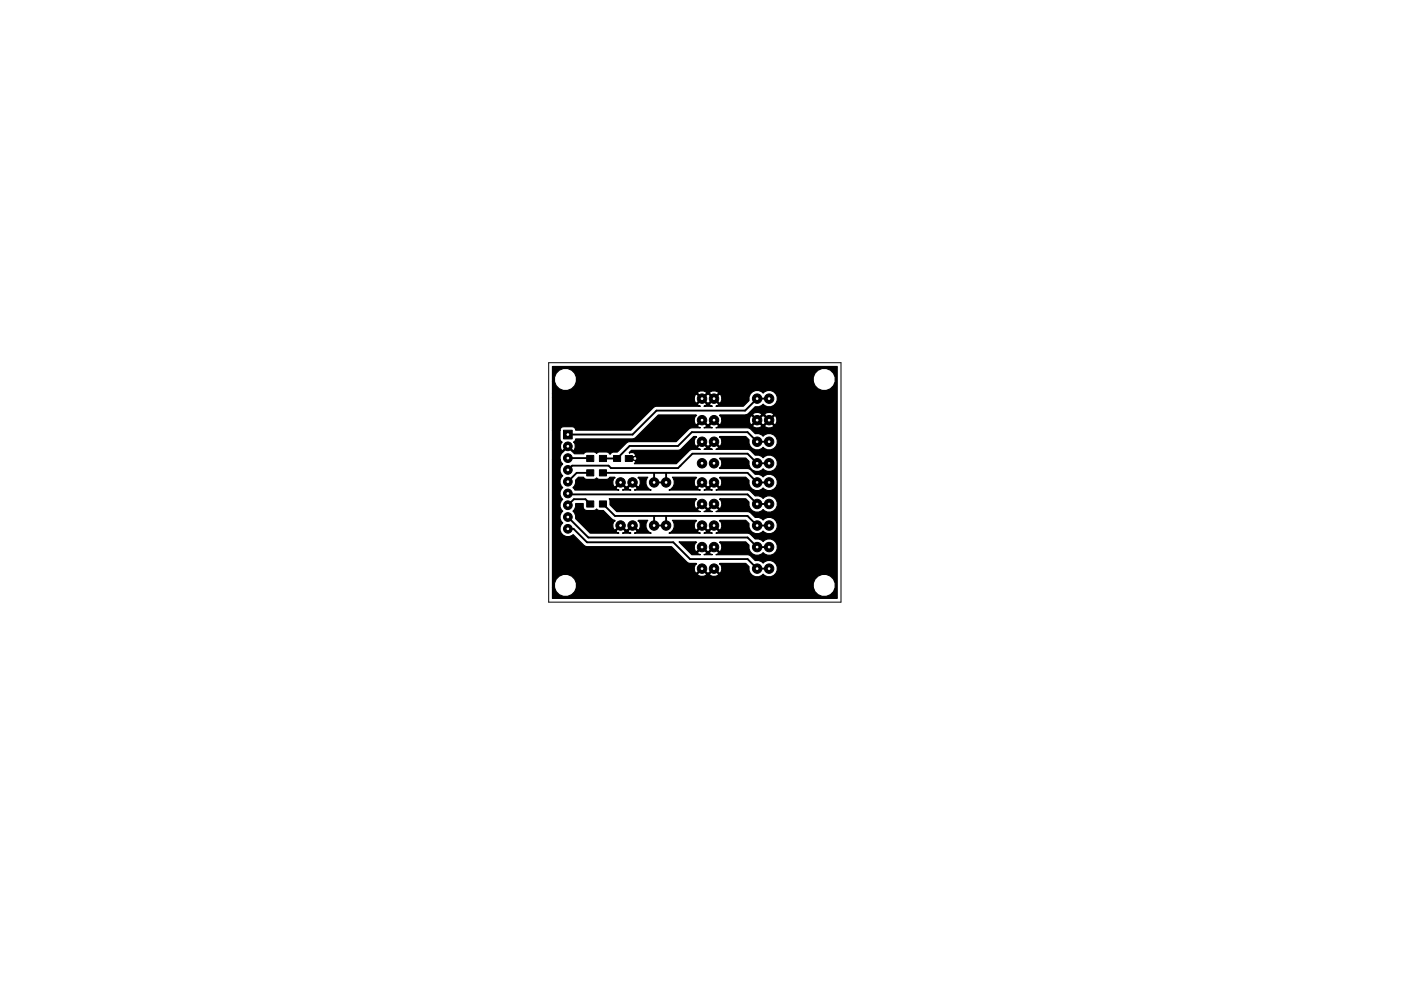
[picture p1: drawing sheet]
<svg xmlns="http://www.w3.org/2000/svg" width="297mm" height="210mm" viewBox="0 0 297 210" stroke-linecap="round" stroke-linejoin="round" font-family="sans-serif">
<path d="M116.3 77h62v50.8h-62z" fill="none" stroke="#000" stroke-width=".21"/>
<g fill="#000" stroke="#000" stroke-width=".21">
<path d="M119.5 91.3h1.8v1.8h-1.8zM124.4 96.6h1.5v1.3h-1.5zM124.4 99.7h1.5v1.3h-1.5zM127.1 96.6h1.5v1.3h-1.5zM127.1 99.7h1.5v1.3h-1.5zM130.1 96.7h1.5v1.2h-1.5zM132.6 96.7h1.5v1.2h-1.5zM124.4 106.3h1.5v1.3h-1.5zM127.1 106.3h1.5v1.3h-1.5z"/>
<circle cx="120.4" cy="94.7" r=".92"/>
<circle cx="120.4" cy="99.7" r=".92"/>
<circle cx="120.4" cy="97.2" r=".92"/>
<circle cx="134.6" cy="97.3" r=".4"/>
<circle cx="148.8" cy="84.6" r="1"/>
<circle cx="148.8" cy="98.3" r="1"/>
<circle cx="148.8" cy="89.1" r="1"/>
<circle cx="148.8" cy="93.7" r="1"/>
<circle cx="151.4" cy="98.3" r="1"/>
<circle cx="151.4" cy="89.1" r="1"/>
<circle cx="151.4" cy="93.7" r="1"/>
<circle cx="151.4" cy="84.6" r="1"/>
<circle cx="160.5" cy="93.7" r="1"/>
<circle cx="160.5" cy="89.1" r="1"/>
<circle cx="160.5" cy="84.6" r="1"/>
<circle cx="160.5" cy="98.3" r="1"/>
<circle cx="163.1" cy="98.3" r="1"/>
<circle cx="163.1" cy="93.7" r="1"/>
<circle cx="163.1" cy="89.1" r="1"/>
<circle cx="163.1" cy="84.6" r="1"/>
<circle cx="120.4" cy="109.7" r=".92"/>
<circle cx="120.4" cy="104.7" r=".92"/>
<circle cx="120.4" cy="107.2" r=".92"/>
<circle cx="120.4" cy="112.2" r=".92"/>
<circle cx="120.4" cy="102.2" r=".92"/>
<circle cx="131.6" cy="102.4" r="1"/>
<circle cx="131.6" cy="111.5" r="1"/>
<circle cx="134.1" cy="102.4" r="1"/>
<circle cx="134.1" cy="111.5" r="1"/>
<circle cx="138.7" cy="102.4" r="1"/>
<circle cx="138.7" cy="111.5" r="1"/>
<circle cx="141.2" cy="111.5" r="1"/>
<circle cx="141.2" cy="102.4" r="1"/>
<circle cx="148.8" cy="102.4" r="1"/>
<circle cx="148.8" cy="111.5" r="1"/>
<circle cx="148.8" cy="116.1" r="1"/>
<circle cx="148.8" cy="106.9" r="1"/>
<circle cx="151.4" cy="102.4" r="1"/>
<circle cx="151.4" cy="116.1" r="1"/>
<circle cx="151.4" cy="111.5" r="1"/>
<circle cx="151.4" cy="106.9" r="1"/>
<circle cx="160.5" cy="106.9" r="1"/>
<circle cx="160.5" cy="116.1" r="1"/>
<circle cx="160.5" cy="102.4" r="1"/>
<circle cx="160.5" cy="111.5" r="1"/>
<circle cx="163.1" cy="116.1" r="1"/>
<circle cx="163.1" cy="102.4" r="1"/>
<circle cx="163.1" cy="106.9" r="1"/>
<circle cx="163.1" cy="111.5" r="1"/>
<circle cx="148.8" cy="120.6" r="1"/>
<circle cx="151.4" cy="120.6" r="1"/>
<circle cx="160.5" cy="120.6" r="1"/>
<circle cx="163.1" cy="120.6" r="1"/>
</g>
<g fill="none" stroke="#000" stroke-width=".4">
<path d="M120.4 97.2h4.7M163.1 93.7h-2.6l-2-2h-11.8l-2.9 2.9h-10.3l-2.7 2.7h-3M163.1 84.6h-2.6l-2.5 2.5h-18.8l-5.1 5.1h-13.7M163.1 98.3h-2.6l-2-2h-11.7l-3 3h-14.3l-.5-.5h-7.7l-.9 .9M120.4 109.7l4.3 4.3h33.8l2 2.1h2.6M120.4 112.2h1.2l2.9 2.9h18.2l3.6 3.5h12.2l2 2h2.6M120.6 104.9h37.9l2 2h2.6M125.1 100.3h-2.8l-1.9 1.9M125.1 106.9l-1-1h-2.4l-1.3 1.3M127.8 100.3h30.7l2 2.1h2.6M127.8 106.9l2.6 2.6h28.1l2 2h2.6M138.7 100.3v2.1h2.5v-2.1"/>
<path d="M138.7 109.5v2h2.5v-2"/>
</g>
<path d="M125.1 97.2v.1M120.4 102.2l.2 .2M120.4 104.7l.2 .2M120.7 106.9l-.3 .3" fill="none" stroke="#000" stroke-width=".25"/>
<path d="M133.3 97.3h1.3" fill="none" stroke="#000" stroke-width="1"/>
<path d="M148.7 98.3l.2-.2 .1 .2-.2 .2zM151.4 98.1l.2 .2-.2 .2-.2-.2zM122 106.9l1.7-.1v.8a.74 .74 0 0 0 .7 .7h1.5l.6-.3 .3 .3h1.1l1.8 1.8 .7 .4a1.17 1.17 0 0 0 0 2l1.2-1.2 1.1 1.2h.3l1.1-1.2 1.2 1.2a1.17 1.17 0 0 0 0-2l.1-.1h1.9a1.69 1.69 0 0 0 .8 2.7h-3.6l.5-.2 .1-.2-1-1-1 1 .1 .2 .6 .2h-1.8l.4-.2 .1-.2-.9-1-1 1 .1 .2 .5 .2h-6.1l-3.1-3.1a1.6 1.6 0 0 0-.5-1.6 1.59 1.59 0 0 0 .5-1.5zM122 101.9l.7-.6h1l.4 .4h.3h1.5l.6-.3 .6 .3h1.5l.5-.2 .2-.2h1l.1 .1a1.17 1.17 0 0 0 0 1.9l1.2-1.1 1.1 1.1h.3l1.1-1.1 1.2 1.1a1.17 1.17 0 0 0 0-1.9l.1-.1h1.9a1.69 1.69 0 0 0 .8 2.7h-3.6l.5-.2 .1-.3-1-1-1 1 .1 .3 .6 .2h-1.8l.4-.2 .1-.3-.9-1-1 1 .1 .3 .5 .2h-9.3l-.4-.6a1.59 1.59 0 0 0 .5-1.5zM117.1 77.8h60.4v49.2h-60.4v-2.3h.5l.3 .8a2.37 2.37 0 0 0 2.5 1 2.37 2.37 0 0 0 1.8-1.8h50.2l.4 .8a2.37 2.37 0 0 0 3.9 0 2.37 2.37 0 0 0-1.5-3.6 2.37 2.37 0 0 0-2.8 2.8h-50.2v-1a2.37 2.37 0 0 0-2.8-1.8 2.37 2.37 0 0 0-1.8 2.8h-.5v-2.9h30.8l.1 .3a1.26 1.26 0 0 0 1.8-.3h.6l.1 .3a1.26 1.26 0 0 0 1.9-.3l-1-1-1 1h-.6l-1-1-.9 1h-30.8v-24.3h1.6l.6 .9a1.6 1.6 0 0 0 0 2.5 1.6 1.6 0 0 0 0 2.5 1.6 1.6 0 0 0 0 2.5 1.6 1.6 0 0 0 0 2.5 1.6 1.6 0 0 0 0 2.5 1.66 1.66 0 0 0-.2 2.4 1.66 1.66 0 0 0 2.4 .1l2.3 2.3 .7 .3h17.9l3.2 3.3 .7 .2h1.3l.1 .2a1.17 1.17 0 0 0 0 1.9l1.1-1.1 1.2 1.1h.2l1.2-1.1 1.1 1.1a1.17 1.17 0 0 0 0-1.9l.1-.2h5.5l.7 .7a1.73 1.73 0 0 0 .9 2 1.73 1.73 0 0 0 2.1-.4 1.74 1.74 0 0 0 2.5 .1 1.74 1.74 0 0 0 0-2.5 1.74 1.74 0 0 0-2.5 .1 1.62 1.62 0 0 0-1.7-.6l-.9-.9-.7-.3h-6.7l.5-.2 .1-.3-1-.9-1 .9 .1 .3 .5 .2h-1.7l.4-.2 .1-.3-1-.9-.9 .9 .1 .3 .5 .2h-1.8l-2.7-2.7h3.6l.1 .1a1.17 1.17 0 0 0 0 1.9l1.1-1.1 1.2 1.1h.2l1.2-1.1 1.1 1.1a1.17 1.17 0 0 0 0-1.9l.1-.1h5.5l.7 .7a1.73 1.73 0 0 0 .9 1.9 1.73 1.73 0 0 0 2.1-.4 1.74 1.74 0 0 0 2.5 .1 1.74 1.74 0 0 0 0-2.5 1.74 1.74 0 0 0-2.5 .1 1.62 1.62 0 0 0-1.7-.5l-.9-1-.7-.3h-6.7l.5-.2 .1-.2-1-1-1 1 .1 .2 .5 .2h-1.7l.4-.2 .1-.2-1-1-.9 1 .1 .2 .5 .2h-6.7a1.69 1.69 0 0 0 .8-2.7h5l.1 .1-.3 .1a1.26 1.26 0 0 0 .3 1.9l1.1-1.2 1.2 1.2h.2l1.2-1.2 1.1 1.2a1.17 1.17 0 0 0 0-2l.1-.1h5.5l.7 .7a1.73 1.73 0 0 0 .9 2 1.73 1.73 0 0 0 2.1-.4 1.74 1.74 0 0 0 2.5 .1 1.74 1.74 0 0 0 0-2.6 1.74 1.74 0 0 0-2.5 .1 1.62 1.62 0 0 0-1.7-.5l-.9-1-.7-.3h-6.7l.5-.2 .1-.2-1-1-1 1 .1 .2 .5 .2h-1.7l.4-.2 .1-.2-1-1-.9 1 .1 .2 .5 .2h-17.7l-1.5-1.4v-.8l-.1-.5h18.4l.1 .2-.3 .1a1.26 1.26 0 0 0 .3 1.8l1.1-1.2 1.2 1.2h.2l1.2-1.2 1.1 1.2a1.17 1.17 0 0 0 0-1.9l.1-.2h5.5l.7 .7a1.73 1.73 0 0 0 .9 2 1.73 1.73 0 0 0 2.1-.4 1.74 1.74 0 0 0 2.5 .1 1.74 1.74 0 0 0 0-2.5 1.74 1.74 0 0 0-2.5 .1 1.62 1.62 0 0 0-1.7-.6l-.9-1-.7-.2h-6.7l.5-.2 .1-.3-1-1-1 1 .1 .3 .5 .2h-1.7l.4-.2 .1-.3-1-1-.9 1 .1 .3 .5 .2h-6.7l.4-.2a1.72 1.72 0 0 0 .4-2.5h5l.1 .1-.3 .1a1.26 1.26 0 0 0 .3 1.8l1.1-1.1 1.2 1.1h.2l1.2-1.1 1.1 1.1a1.17 1.17 0 0 0 0-1.9l.1-.1h5.5l.7 .7a1.73 1.73 0 0 0 .9 1.9 1.73 1.73 0 0 0 2.1-.4 1.74 1.74 0 0 0 2.5 .1 1.74 1.74 0 0 0 0-2.5 1.74 1.74 0 0 0-2.5 .1 1.62 1.62 0 0 0-1.7-.5l-1.2-1.2-6.3-.1-.1-.1 .3-.1a1.26 1.26 0 0 0-.3-1.9l.1-.1h5.5l.7 .7a1.73 1.73 0 0 0 .9 1.9 1.73 1.73 0 0 0 2.1-.3 1.74 1.74 0 0 0 2.5 0 1.74 1.74 0 0 0 0-2.5 1.74 1.74 0 0 0-2.5 .1 1.62 1.62 0 0 0-1.7-.5l-.9-1-.7-.3h-6.7l.5-.2 .1-.2-1-1-1 1 .1 .2 .5 .2h-1.7l.4-.2 .1-.2-1-1-.9 1 .1 .2 .5 .2-2 .1-3.1 3h-8.9l.2-.4v-.4l-.1-.2h-1.4v-.3h1.4l.1-.1v-.5l-.3-.4-.8-.1-.1 .2-.1-.2 .5-.5h10.2l3-2.9h.5l.1 .1a1.17 1.17 0 0 0 0 2l1.1-1.2 1.2 1.2h.2l1.2-1.2 1.1 1.2a1.17 1.17 0 0 0 0-2l.1-.1h5.5l.7 .7a1.73 1.73 0 0 0 .9 2 1.73 1.73 0 0 0 2.1-.4 1.74 1.74 0 0 0 2.5 .1 1.74 1.74 0 0 0 0-2.5 1.74 1.74 0 0 0-2.5 0 1.62 1.62 0 0 0-1.7-.5l-.9-1-.7-.2h-6.7l.5-.2 .1-.3h7.2a1.17 1.17 0 0 0 1.9 0h.6l.1 .3a1.26 1.26 0 0 0 1.8-.3l-.9-1-1 1h-.6l-1-1-.9 1h-7.2l-1-1-1 1 .1 .3 .5 .2h-1.7l.4-.2 .1-.3-1-1-.9 1 .1 .3 .5 .2h-2.2l-2.9 2.9h-9.9l-.7 .3-1.9 1.9-1.1 .1-.4 .3-.8-.4h-1.5l-.6 .3-.6-.3h-1.5l-.6 .4h-2l-1.4-1.4-.9 .9a1.66 1.66 0 0 0-.8 1.7h-1.6v-6.2h1.6v1.8l.2 .5 .3 .2a1.13 1.13 0 0 0 .1 1.8l1.1-1.1 1.1 1.1a1.12 1.12 0 0 0 .1-1.8l.2-.1 .3-.6h12.4l5.1-5.1h8l.1 .2a1.17 1.17 0 0 0 0 1.9l1.1-1.1 1.2 1.1h.2l1.2-1.1 1.1 1.1 .3-.1 .2-.6v-.5h5.9v.6l.2 .5 .3 .1 .9-1h.4l1 1h.2l1-1h.3l1 1 .3-.1a1.26 1.26 0 0 0-.3-1.8l-1 .9h-.3l-1-.9h-.2l-1 .9h-.4l-.9-.9-.3 .1-.2 .6h-5.9l-.2-.6-.3-.1 .1-.2h7l.9 1 1-1h.6l1 1 .9-1a1.17 1.17 0 0 0-1.9 0h-.6l-.1-.3a1.26 1.26 0 0 0-1.8 .3h-1.4l.4-.2 1.5-1.5a1.63 1.63 0 0 0 1.7-.6 1.74 1.74 0 0 0 2.5 .1 1.74 1.74 0 0 0 0-2.5 1.74 1.74 0 0 0-2.5 .1 1.73 1.73 0 0 0-2.1-.4 1.73 1.73 0 0 0-.9 2l-1.2 1.2h-5.8l.5-.2 .1-.3-1-.9-1 .9 .1 .3 .5 .2h-1.7l.4-.2 .1-.3-1-.9-.9 .9 .1 .3 .5 .2h-9.3l-.7 .3-4.8 4.8h-11.6a.74 .74 0 0 0-.8-.8h-1.8l-.5 .2-.3 .6h-1.6v-7h30.1v.7l.2 .5h.3l1-.9h.3l1 .9h.2l1-.9h.4l.9 .9h.3a1.26 1.26 0 0 0-.3-1.9l-.9 1h-.4l-1-1h-.2l-1 1h-.3l-1-1-.3 .1-.2 .6h-30.1v-.9h30.8l.9 1 1-1h.6l1 1 1-1a1.17 1.17 0 0 0-2 0h-.6l-.1-.2a1.26 1.26 0 0 0-1.8 .2h-30.8v-2.4h.5l.3 .8a2.37 2.37 0 0 0 2.5 1 2.37 2.37 0 0 0 1.8-1.8h50.2l.4 .8a2.37 2.37 0 0 0 3.9 0 2.37 2.37 0 0 0-1.5-3.6 2.37 2.37 0 0 0-2.8 2.8h-50.2v-.9a2.37 2.37 0 0 0-2.8-1.9 2.37 2.37 0 0 0-1.8 2.8h-.5z" fill="#000" stroke="#000" stroke-width=".25"/>
<g fill="#fff" stroke="#fff" stroke-width=".21">
<circle cx="134.6" cy="97.3" r=".17"/>
<circle cx="174.8" cy="124.2" r=".17"/>
<circle cx="120.4" cy="92.2" r=".17"/>
<circle cx="120.4" cy="94.7" r=".17"/>
<circle cx="120.4" cy="97.2" r=".17"/>
<circle cx="120.4" cy="99.7" r=".17"/>
<circle cx="120.4" cy="102.2" r=".17"/>
<circle cx="120.4" cy="104.7" r=".17"/>
<circle cx="120.4" cy="107.2" r=".17"/>
<circle cx="120.4" cy="109.7" r=".17"/>
<circle cx="120.4" cy="112.2" r=".17"/>
<circle cx="160.5" cy="89.1" r=".17"/>
<circle cx="163.1" cy="89.1" r=".17"/>
<circle cx="160.5" cy="84.6" r=".17"/>
<circle cx="163.1" cy="84.6" r=".17"/>
<circle cx="160.5" cy="93.7" r=".17"/>
<circle cx="163.1" cy="93.7" r=".17"/>
<circle cx="160.5" cy="98.3" r=".17"/>
<circle cx="163.1" cy="98.3" r=".17"/>
<circle cx="160.5" cy="102.4" r=".17"/>
<circle cx="163.1" cy="102.4" r=".17"/>
<circle cx="138.7" cy="102.4" r=".17"/>
<circle cx="141.2" cy="102.4" r=".17"/>
<circle cx="160.5" cy="106.9" r=".17"/>
<circle cx="163.1" cy="106.9" r=".17"/>
<circle cx="160.5" cy="111.5" r=".17"/>
<circle cx="163.1" cy="111.5" r=".17"/>
<circle cx="138.7" cy="111.5" r=".17"/>
<circle cx="141.2" cy="111.5" r=".17"/>
<circle cx="160.5" cy="116.1" r=".17"/>
<circle cx="163.1" cy="116.1" r=".17"/>
<circle cx="160.5" cy="120.6" r=".17"/>
<circle cx="163.1" cy="120.6" r=".17"/>
<circle cx="148.8" cy="102.4" r=".17"/>
<circle cx="151.4" cy="102.4" r=".17"/>
<circle cx="148.8" cy="111.5" r=".17"/>
<circle cx="151.4" cy="111.5" r=".17"/>
<circle cx="148.8" cy="84.6" r=".17"/>
<circle cx="151.4" cy="84.6" r=".17"/>
<circle cx="148.8" cy="98.3" r=".17"/>
<circle cx="151.4" cy="98.3" r=".17"/>
<circle cx="148.8" cy="106.9" r=".17"/>
<circle cx="151.4" cy="106.9" r=".17"/>
<circle cx="148.8" cy="116.1" r=".17"/>
<circle cx="151.4" cy="116.1" r=".17"/>
<circle cx="148.8" cy="93.7" r=".17"/>
<circle cx="151.4" cy="93.7" r=".17"/>
<circle cx="131.6" cy="102.4" r=".17"/>
<circle cx="134.1" cy="102.4" r=".17"/>
<circle cx="131.6" cy="111.5" r=".17"/>
<circle cx="134.1" cy="111.5" r=".17"/>
<circle cx="148.8" cy="120.6" r=".17"/>
<circle cx="151.4" cy="120.6" r=".17"/>
<circle cx="119.9" cy="80.5" r=".17"/>
<circle cx="174.8" cy="80.5" r=".17"/>
<circle cx="119.9" cy="124.2" r=".17"/>
<circle cx="148.8" cy="89.1" r=".17"/>
<circle cx="151.4" cy="89.1" r=".17"/>
</g>
</svg>
